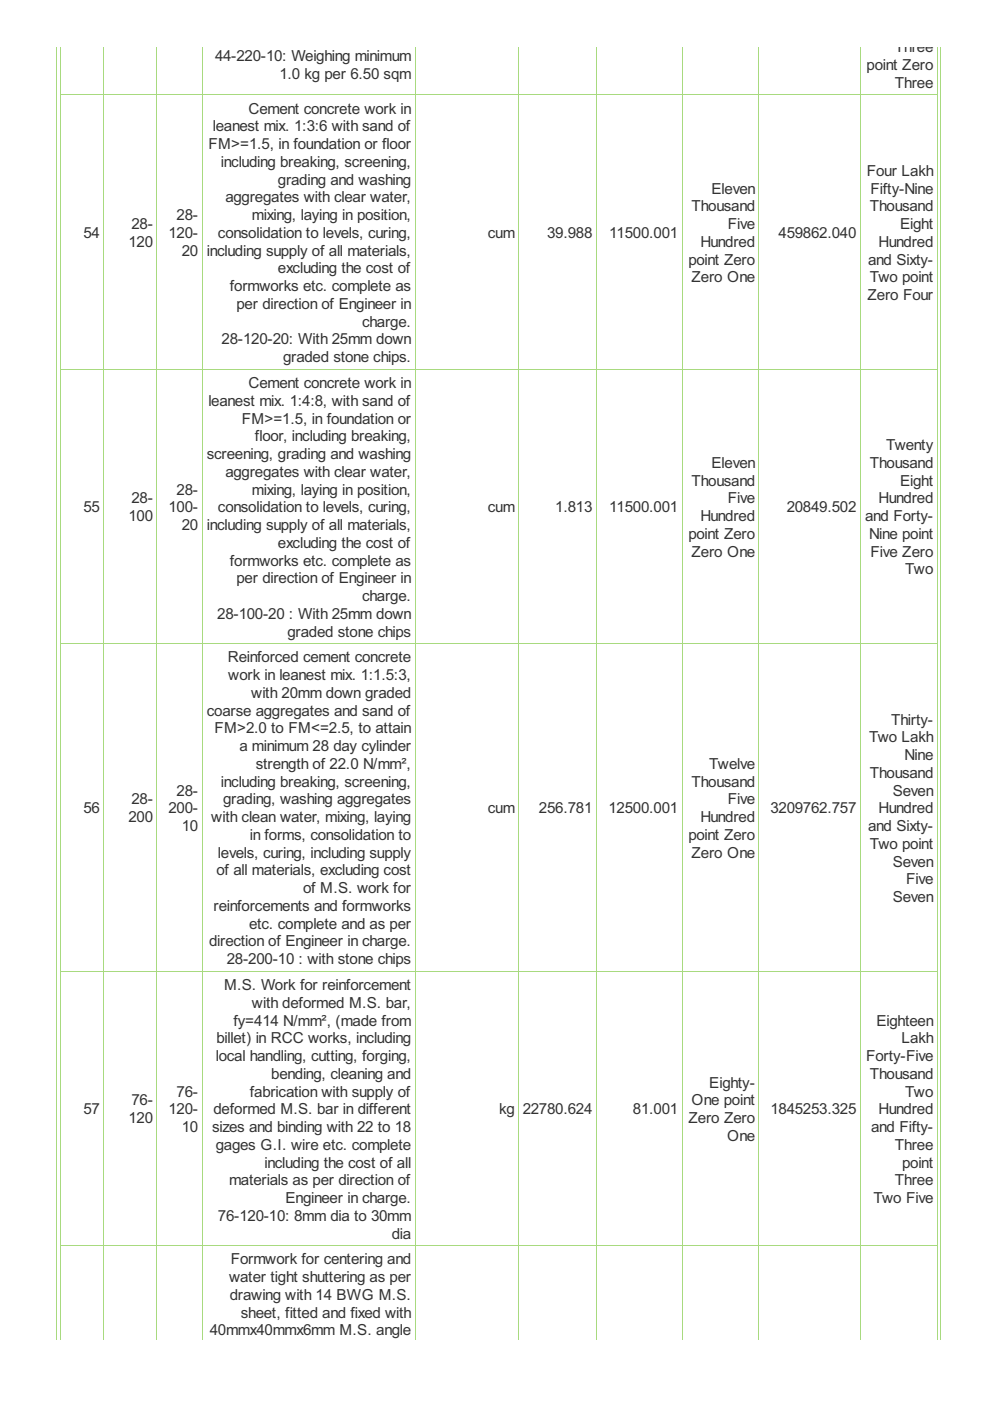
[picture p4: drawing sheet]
<svg xmlns="http://www.w3.org/2000/svg" width="210mm" height="297mm" viewBox="0 0 210 297" stroke-linecap="round" stroke-linejoin="round" font-family="sans-serif">
<defs><g id="words">
<g font-size="3.6" fill="#333">
<text x="189.7" y="11.1">Three</text>
<text x="45.6" y="13">44-220-10: Weighing minimum</text>
<text x="59.2" y="16.7">1.0 kg per 6.50 sqm</text>
<text x="183.7" y="14.9">point Zero</text>
<text x="189.7" y="18.6">Three</text>
<text x="45.1" y="27.9">leanest mix. 1:3:6 with sand of</text>
<text x="52.7" y="24.1">Cement concrete work in</text>
<text x="44.2" y="31.6">FM&gt;=1.5, in foundation or floor</text>
<text x="46.8" y="35.4">including breaking, screening,</text>
<text x="58.9" y="39.2">grading and washing</text>
<text x="150.9" y="41">Eleven</text>
<text x="183.8" y="37.3">Four Lakh</text>
<text x="184.6" y="41">Fifty-Nine</text>
<text x="37.4" y="46.7">28-</text>
<text x="47.8" y="42.9">aggregates with clear water,</text>
<text x="53.4" y="46.7">mixing, laying in position,</text>
<text x="146.6" y="44.8">Thousand</text>
<text x="184.4" y="44.8">Thousand</text>
<text x="17.7" y="50.4">54</text>
<text x="27.2" y="52.3">120</text>
<text x="27.9" y="48.6">28-</text>
<text x="35.7" y="50.4">120-</text>
<text x="46.2" y="50.4">consolidation to levels, curing,</text>
<text x="103.4" y="50.4">cum</text>
<text x="116" y="50.4">39.988</text>
<text x="129.2" y="50.4">11500.001</text>
<text x="148.5" y="52.3">Hundred</text>
<text x="154.3" y="48.6">Five</text>
<text x="165.1" y="50.4">459862.040</text>
<text x="186.3" y="52.3">Hundred</text>
<text x="190.8" y="48.6">Eight</text>
<text x="38.5" y="54.2">20</text>
<text x="43.9" y="54.2">including supply of all materials,</text>
<text x="58.9" y="58">excluding the cost of</text>
<text x="145.9" y="56.1">point Zero</text>
<text x="146.6" y="59.9">Zero One</text>
<text x="184" y="56.1">and Sixty-</text>
<text x="184.4" y="59.9">Two point</text>
<text x="48.7" y="61.7">formworks etc. complete as</text>
<text x="50.1" y="65.5">per direction of Engineer in</text>
<text x="183.9" y="63.6">Zero Four</text>
<text x="76.8" y="69.3">charge.</text>
<text x="47" y="73">28-120-20: With 25mm down</text>
<text x="60" y="76.8">graded stone chips.</text>
<text x="52.7" y="82.3">Cement concrete work in</text>
<text x="44.2" y="86">leanest mix. 1:4:8, with sand of</text>
<text x="51.3" y="89.8">FM&gt;=1.5, in foundation or</text>
<text x="54.1" y="93.6">floor, including breaking,</text>
<text x="187.9" y="95.5">Twenty</text>
<text x="43.9" y="97.3">screening, grading and washing</text>
<text x="47.8" y="101.1">aggregates with clear water,</text>
<text x="150.9" y="99.2">Eleven</text>
<text x="184.4" y="99.2">Thousand</text>
<text x="27.9" y="106.7">28-</text>
<text x="37.4" y="104.9">28-</text>
<text x="53.4" y="104.9">mixing, laying in position,</text>
<text x="146.6" y="103">Thousand</text>
<text x="154.3" y="106.7">Five</text>
<text x="186.3" y="106.7">Hundred</text>
<text x="190.8" y="103">Eight</text>
<text x="17.7" y="108.6">55</text>
<text x="27.2" y="110.5">100</text>
<text x="35.7" y="108.6">100-</text>
<text x="38.5" y="112.4">20</text>
<text x="43.9" y="112.4">including supply of all materials,</text>
<text x="46.2" y="108.6">consolidation to levels, curing,</text>
<text x="103.4" y="108.6">cum</text>
<text x="117.7" y="108.6">1.813</text>
<text x="129.2" y="108.6">11500.001</text>
<text x="148.5" y="110.5">Hundred</text>
<text x="166.8" y="108.6">20849.502</text>
<text x="183.4" y="110.5">and Forty-</text>
<text x="48.7" y="119.9">formworks etc. complete as</text>
<text x="58.9" y="116.1">excluding the cost of</text>
<text x="145.9" y="114.3">point Zero</text>
<text x="146.6" y="118">Zero One</text>
<text x="184.3" y="114.3">Nine point</text>
<text x="184.6" y="118">Five Zero</text>
<text x="50.1" y="123.7">per direction of Engineer in</text>
<text x="191.9" y="121.8">Two</text>
<text x="46.1" y="131.2">28-100-20 : With 25mm down</text>
<text x="76.8" y="127.4">charge.</text>
<text x="61" y="135">graded stone chips</text>
<text x="48.3" y="140.5">Reinforced cement concrete</text>
<text x="48.4" y="144.2">work in leanest mix. 1:1.5:3,</text>
<text x="53.3" y="148">with 20mm down graded</text>
<text x="43.9" y="151.7">coarse aggregates and sand of</text>
<text x="45.5" y="155.5">FM&gt;2.0 to FM&lt;=2.5, to attain</text>
<text x="189" y="153.6">Thirty-</text>
<text x="50.8" y="159.3">a minimum 28 day cylinder</text>
<text x="184.3" y="157.4">Two Lakh</text>
<text x="191.8" y="161.2">Nine</text>
<text x="46.8" y="166.8">including breaking, screening,</text>
<text x="54.2" y="163">strength of 22.0 N/mm²,</text>
<text x="146.6" y="166.8">Thousand</text>
<text x="150.4" y="163">Twelve</text>
<text x="184.4" y="164.9">Thousand</text>
<text x="17.7" y="172.4">56</text>
<text x="27.9" y="170.6">28-</text>
<text x="35.7" y="172.4">200-</text>
<text x="37.4" y="168.7">28-</text>
<text x="47.3" y="170.6">grading, washing aggregates</text>
<text x="103.4" y="172.4">cum</text>
<text x="114.3" y="172.4">256.781</text>
<text x="129" y="172.4">12500.001</text>
<text x="154.3" y="170.6">Five</text>
<text x="163.3" y="172.4">3209762.757</text>
<text x="186.3" y="172.4">Hundred</text>
<text x="189.3" y="168.7">Seven</text>
<text x="27.2" y="174.3">200</text>
<text x="38.5" y="176.2">10</text>
<text x="44.8" y="174.3">with clean water, mixing, laying</text>
<text x="53" y="178.1">in forms, consolidation to</text>
<text x="145.9" y="178.1">point Zero</text>
<text x="148.5" y="174.3">Hundred</text>
<text x="184" y="176.2">and Sixty-</text>
<text x="184.4" y="180">Two point</text>
<text x="45.9" y="185.6">of all materials, excluding cost</text>
<text x="46.2" y="181.9">levels, curing, including supply</text>
<text x="146.6" y="181.9">Zero One</text>
<text x="189.3" y="183.7">Seven</text>
<text x="64.2" y="189.4">of M.S. work for</text>
<text x="189.3" y="191.3">Seven</text>
<text x="192.1" y="187.5">Five</text>
<text x="45.3" y="193.1">reinforcements and formworks</text>
<text x="52.8" y="196.9">etc. complete and as per</text>
<text x="44.3" y="200.7">direction of Engineer in charge.</text>
<text x="47.5" y="209.9">M.S. Work for reinforcement</text>
<text x="48.1" y="204.4">28-200-10 : with stone chips</text>
<text x="53.4" y="213.7">with deformed M.S. bar,</text>
<text x="45.9" y="221.2">billet) in RCC works, including</text>
<text x="49.5" y="217.4">fy=414 N/mm², (made from</text>
<text x="185.8" y="217.4">Eighteen</text>
<text x="191.2" y="221.2">Lakh</text>
<text x="45.7" y="225">local handling, cutting, forging,</text>
<text x="183.6" y="225">Forty-Five</text>
<text x="37.4" y="232.5">76-</text>
<text x="53" y="232.5">fabrication with supply of</text>
<text x="57.5" y="228.7">bending, cleaning and</text>
<text x="150.4" y="230.6">Eighty-</text>
<text x="184.4" y="228.7">Thousand</text>
<text x="191.9" y="232.5">Two</text>
<text x="17.7" y="236.3">57</text>
<text x="27.2" y="238.1">120</text>
<text x="27.9" y="234.4">76-</text>
<text x="35.7" y="236.3">120-</text>
<text x="45.3" y="236.3">deformed M.S. bar in different</text>
<text x="105.8" y="236.3">kg</text>
<text x="110.8" y="236.3">22780.624</text>
<text x="134.2" y="236.3">81.001</text>
<text x="146" y="238.1">Zero Zero</text>
<text x="146.6" y="234.4">One point</text>
<text x="163.3" y="236.3">1845253.325</text>
<text x="186.3" y="236.3">Hundred</text>
<text x="38.5" y="240">10</text>
<text x="45" y="240">sizes and binding with 22 to 18</text>
<text x="45.7" y="243.8">gages G.I. wire etc. complete</text>
<text x="154.2" y="241.9">One</text>
<text x="184.7" y="240">and Fifty-</text>
<text x="189.7" y="243.8">Three</text>
<text x="48.6" y="251.3">materials as per direction of</text>
<text x="56.1" y="247.6">including the cost of all</text>
<text x="189.7" y="251.3">Three</text>
<text x="191.3" y="247.6">point</text>
<text x="60.5" y="255.1">Engineer in charge.</text>
<text x="185.2" y="255.1">Two Five</text>
<text x="46.2" y="258.8">76-120-10: 8mm dia to 30mm</text>
<text x="83.1" y="262.6">dia</text>
<text x="48.9" y="268.1">Formwork for centering and</text>
<text x="48.6" y="271.9">water tight shuttering as per</text>
<text x="48.7" y="275.6">drawing with 14 BWG M.S.</text>
<text x="51.1" y="279.4">sheet, fitted and fixed with</text>
<text x="44.5" y="283.2">40mmx40mmx6mm M.S. angle</text>
</g>
</g></defs>
<g fill="none" stroke="#a8da7f" stroke-width=".21">
<path d="M12 9.9v274.1M12.9 9.9v274.1M22 9.9v274.1M33.3 9.9v274.1M42.8 9.9v274.1M88 9.9v274.1M110 9.9v274.1M126.4 9.9v274.1M144.6 9.9v274.1M160.9 9.9v274.1M182.4 9.9v274.1M198.7 9.9v274.1"/>
<path d="M199.5 9.9v274.1M12.8 20.1h186M12.8 78.3h186M12.8 136.5h186M12.8 205.9h186M12.8 264.1h186"/>
</g>
<use href="#words"/>
</svg>
